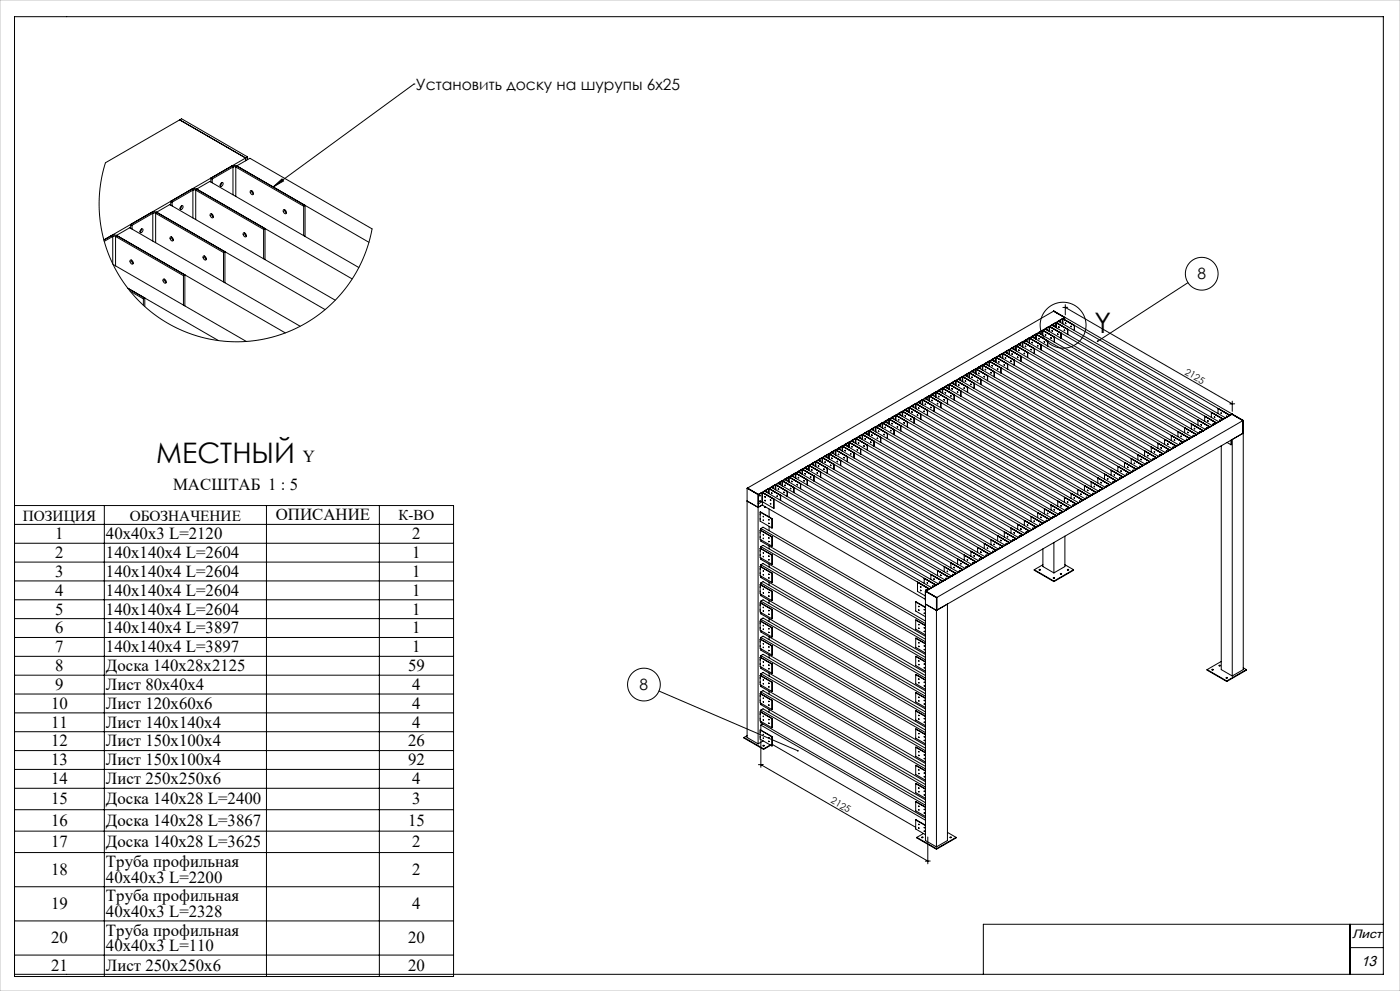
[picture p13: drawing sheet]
<svg xmlns="http://www.w3.org/2000/svg" width="420mm" height="297mm" viewBox="0 0 420 297" stroke-linecap="round" stroke-linejoin="round" font-family="sans-serif">
<defs><g id="words">
<g font-size="8.5">
<text x="328.4" y="99.8">Y</text>
<text x="46.9" y="138.7">МЕСТНЫЙ</text>
</g>
<g font-size="5">
<text x="90.8" y="138.6">Y</text>
<text x="51.9" y="146.8">МАСШТАБ 1 : 5</text>
<text x="82.7" y="155.9">ОПИСАНИЕ</text>
<text x="16.6" y="161.6">1</text>
<text x="31.8" y="161.6">40х40х3 L=2120</text>
<text x="123.7" y="161.6">2</text>
<text x="16.6" y="167.2">2</text>
<text x="31.8" y="167.2">140х140х4 L=2604</text>
<text x="123.7" y="167.2">1</text>
<text x="16.6" y="172.9">3</text>
<text x="31.8" y="172.9">140х140х4 L=2604</text>
<text x="123.7" y="172.9">1</text>
<text x="16.6" y="178.5">4</text>
<text x="31.8" y="178.5">140х140х4 L=2604</text>
<text x="123.7" y="178.5">1</text>
<text x="16.6" y="184.2">5</text>
<text x="31.8" y="184.2">140х140х4 L=2604</text>
<text x="123.7" y="184.2">1</text>
<text x="16.6" y="189.8">6</text>
<text x="31.8" y="189.8">140х140х4 L=3897</text>
<text x="123.7" y="189.8">1</text>
<text x="16.6" y="195.5">7</text>
<text x="31.8" y="195.5">140х140х4 L=3897</text>
<text x="123.7" y="195.5">1</text>
<text x="16.6" y="201.1">8</text>
<text x="31.8" y="201.1">Доска 140х28х2125</text>
<text x="122.4" y="201.1">59</text>
<text x="16.6" y="206.8">9</text>
<text x="31.8" y="206.8">Лист 80х40х4</text>
<text x="123.7" y="206.8">4</text>
<text x="15.3" y="212.4">10</text>
<text x="31.8" y="212.4">Лист 120х60х6</text>
<text x="123.7" y="212.4">4</text>
<text x="15.3" y="218.1">11</text>
<text x="31.8" y="218.1">Лист 140х140х4</text>
<text x="123.7" y="218.1">4</text>
<text x="15.3" y="223.7">12</text>
<text x="31.8" y="223.7">Лист 150х100х4</text>
<text x="122.4" y="223.7">26</text>
<text x="15.3" y="229.4">13</text>
<text x="31.8" y="229.4">Лист 150х100х4</text>
<text x="122.4" y="229.4">92</text>
<text x="15.3" y="235">14</text>
<text x="31.8" y="235">Лист 250х250х6</text>
<text x="123.7" y="235">4</text>
<text x="15.3" y="241">15</text>
<text x="31.8" y="241">Доска 140х28 L=2400</text>
<text x="123.7" y="241">3</text>
<text x="15.3" y="247.5">16</text>
<text x="31.8" y="247.5">Доска 140х28 L=3867</text>
<text x="122.4" y="247.5">15</text>
<text x="15.3" y="253.9">17</text>
<text x="31.8" y="253.9">Доска 140х28 L=3625</text>
<text x="123.7" y="253.9">2</text>
<text x="15.3" y="262.2">18</text>
<text x="31.8" y="259.9">Труба профильная</text>
<text x="123.7" y="262.2">2</text>
<text x="31.8" y="264.5">40х40х3 L=2200</text>
<text x="15.3" y="272.5">19</text>
<text x="31.8" y="270.2">Труба профильная</text>
<text x="31.8" y="274.8">40х40х3 L=2328</text>
<text x="123.7" y="272.5">4</text>
<text x="31.8" y="280.4">Труба профильная</text>
<text x="15.3" y="282.7">20</text>
<text x="31.8" y="285">40х40х3 L=110</text>
<text x="122.4" y="282.7">20</text>
<text x="15.3" y="291">21</text>
<text x="31.8" y="291">Лист 250х250х6</text>
<text x="122.4" y="291">20</text>
</g>
<g font-size="4.7">
<text x="124.7" y="26.9">Установить доску на шурупы 6х25</text>
<text x="359.2" y="83.7">8</text>
<text x="191.9" y="206.8">8</text>
</g>
<g font-size="4.6">
<text x="6.9" y="156">ПОЗИЦИЯ</text>
<text x="38.9" y="156">ОБОЗНАЧЕНИЕ</text>
</g>
<text font-size="4.5" x="119.6" y="155.8">К-ВО</text>
<text font-size="4.4" x="408.3" y="289.6">13</text>
<text font-size="3.7" x="405.6" y="281.3">Лист</text>
<g font-size="2.8">
<text x="355.3" y="112" transform="rotate(30 355.3 112)">2125</text>
<text x="249.1" y="240.5" transform="rotate(30 249.1 240.5)">2125</text>
</g>
</g></defs>
<g fill="none" stroke="#000" stroke-width=".3">
<path d="M53.9 35.9l-22.3 12.9-1.3 5.6-.6 5.7 .3 5.7 1 5.7 2.3 6.4 3.2 5.9 4.2 5.4 5 4.6 5.7 3.7 6.3 2.7 6.5 1.7 6.8 .5 3.6-.1 3.6-.5 3.5-.8 3.4-1 3.3-1.4 3.2-1.6 3-2 2.9-2.1 2.6-2.5 2.4-2.6 2.2-2.8 2-3.1 1.6-3.1 1.4-3.3 1.1-3.4 .8-3.5-36.6-21.2-4 2.3M53.9 35.9l19.8 11.5M53.9 35.9l.6-.3 19.8 11.4M124.2 25.2h.1M124.2 25.2l-42.2 30.8M57.9 57h.8M57.9 57l-.5-.3 .9-.2 .8 .2-.4 .3M57.9 57l-6.3 3.6M57.9 57v8.3M58.7 57l20.4 11.7M58.7 57v8.8M59 56.7l46.7 26.9"/>
<path d="M59 56.7l4-2.3 44.7 25.8M59 56.7h.1M63.2 53.4v1.1M63.2 53.4l.5 .2M63.7 53.6v1.2M66.3 54.9a.38 .38 0 0 1 .5-.2 .38 .38 0 0 1 .1 .6l-.4 .5h-.4zM66.5 54.7l-.5 .9M69.5 49.8l.8-.2 .9 .2-.5 .2M69.5 49.8l-6.3 3.6M69.5 49.8l.4 .2M69.9 50h.8M69.9 50l-6.2 3.6"/>
<path d="M69.9 50v8.4M70.7 50l20.4 11.8M70.7 50v8.9M71 49.7l39.7 22.9M71 49.7h.1M73.7 47.4l-42.5 24.5M73.7 47.4v.8M74.3 47l-.6 .4M74.3 47v.8M75.2 57.1a.71 .71 0 0 1 .7 .4 .71 .71 0 0 1-.2 .9 .89 .89 0 0 1-.5-1.3zM75.5 57.1l.2 .7 .3 .3M82 56l2.6-2.4 .5 .6z"/>
<path d="M33.8 70.9h.9M33.8 70.9l-.4-.3 .8-.2 .9 .2-.4 .3M33.8 70.9l-2.5 1.4M33.8 70.9v8.2M33.9 79.2l40 23.1M34.7 70.9l20.3 11.7M34.7 70.9v8.8M35 70.5l3.9-2.2 51.2 29.5M35 70.5l50.6 29.3M35 70.5v.1M39.1 78a.71 .71 0 0 1 .7 .4 .71 .71 0 0 1-.1 .8 .89 .89 0 0 1-.6-1.2zM39.4 77.9l.2 .7 .4 .3"/>
<path d="M39.6 67.5v1.2M39.6 67.5l-.4-.2v1.1M42.2 68.8a.38 .38 0 0 1 .6-.2 .38 .38 0 0 1 0 .6l-.4 .5h-.3zM42.5 68.6l-.5 .9M45.8 63.9h.9M45.8 63.9l-.4-.2 .9-.2 .8 .2-.4 .2M45.8 63.9l-6.2 3.6M45.8 63.9v8.4M46.7 63.9l20.4 11.8M46.7 63.9v8.8M47 63.6l3.9-2.3 49.7 28.7M47 63.6l50.5 29.2"/>
<path d="M47 63.6h.1M51.1 71a.71 .71 0 0 1 .8 .4 .71 .71 0 0 1-.2 .8 .89 .89 0 0 1-.6-1.2zM51.4 71l.2 .6 .4 .4M51.6 60.6v1.1M51.6 60.6l-.4-.3v1.2M54.3 61.9a.38 .38 0 0 1 .5-.2 .38 .38 0 0 1 .1 .6l-.4 .4h-.4zM54.5 61.7l-.5 .8M61 76.7a.71 .71 0 0 1 .8 .4 .71 .71 0 0 1-.2 .9 .89 .89 0 0 1-.6-1.3zM61.3 76.7l.2 .6 .4 .4M63.1 64.1a.71 .71 0 0 1 .8 .4 .71 .71 0 0 1-.2 .8 .89 .89 0 0 1-.6-1.2zM63.5 64.1l.1 .6 .4 .3M67.1 75.7l.4-.3v9.3"/>
<path d="M67.1 75.7v8.8M73 69.8a.71 .71 0 0 1 .8 .4 .71 .71 0 0 1-.2 .8 .89 .89 0 0 1-.6-1.2zM73.4 69.8l.1 .6 .4 .3M79.1 68.7l.4-.2v9.3M79.1 68.7v8.9M85.1 62.9a.71 .71 0 0 1 .7 .3 .71 .71 0 0 1-.2 .9 .89 .89 0 0 1-.5-1.2zM85.4 62.8l.2 .7 .3 .3M91.1 61.8l.4-.2v9.3M91.1 61.8v8.8M38.3 86.4l27.2 15.7M39 87.3l4 2.3M43 89.6l.4-.3v2.6"/>
<path d="M43 89.6v1.9M49 83.7a.71 .71 0 0 1 .7 .4 .71 .71 0 0 1-.1 .8 .89 .89 0 0 1-.6-1.2zM49.3 83.7l.2 .6 .4 .3M55 82.6l.5-.2v9.3M55 82.6v8.8M311.6 99.6l.1 .3M311.6 99.6v.2M312.1 99.9v.2zM312.2 99.9l-.1 .1M312.7 99l3.6 2M312.7 99l-1.1 .6M312.7 99v.1"/>
<path d="M312.7 99.1h.2M312.7 99.1v1.4M312.9 99.1l.7-.5 50.1 29-.7 .3-50.1-28.9v1.6M312.9 99.1l3.4 1.9M313.6 98.5v.2M313.6 98.5l.1 .2M314.1 98.7v.2zM314.2 98.7l-.1 .1M314.7 97.9h.2M314.7 97.9l-1.1 .6M314.7 97.9h.1M314.7 97.9v1.4"/>
<path d="M314.9 97.9v1.5M314.9 97.9l3.4 2M314.9 97.9h.1M315.6 97.5l50.1 28.9-.7 .4-50.1-28.9M315.6 97.5l-.7 .4M315.6 97.3l.1 .3M315.6 97.3v.2M315.7 99.1l.1 .2M316.1 93.3l3.3 1.9M316.1 93.3l3.4 1.8M316.1 93.3l-91.9 53M316.1 97.6v.1z"/>
<path d="M316.2 97.5l-.1 .2M316.7 96.7h.2M316.7 96.7l-1.1 .6M316.7 96.7v.1M316.7 96.8h.2M316.7 96.8v1.4M316.9 96.8v1.4M316.9 96.8l3.4 1.9M316.9 96.7l.7-.4 50.1 28.9-.7 .4zM316.9 96.7h.1M316.9 96.7v.1M317.6 96.2l.1 .2"/>
<path d="M317.6 96.2v.2M317.7 97.9l.1 .2M318.1 96.4v.2zM318.2 96.4l-.1 .1M318.3 99.9v1.5M318.7 95.6h.2M318.7 95.6h.1M318.7 95.6l-1.1 .6M318.7 95.6v1.4M318.9 97.1v-1.5l50.1 28.9 .7-.4M318.9 95.6l3.4 2M319.3 98.9l.1 .2"/>
<path d="M319.4 95.2v.1M319.5 95.1l-.1 .1M319.5 95.1v.1M319.6 91.3v3.1M319.6 92.1l50.1 28.9M319.7 96.8l.1 .2M320.3 98.7v1.5M320.3 92.1h-1.4M321.3 97.7l.1 .2M322.3 97.6v1.5M322.3 97.6v1.4M356.4 84.7l-27.1 17.6"/>
<path d="M276.7 119.9h.1M276.7 119.9l-1.1 .6M276.7 119.9v1.4M276.8 119.9l3.5 1.9M276.9 119.8l.6-.3 50.1 28.9M276.9 119.8l50 29M276.9 119.8l-.1 1.6M277.6 119.3v.2M278.1 119.6v.1zM278.1 119.5l-.1 .2M278.7 118.7h.1M278.7 118.7l-1.1 .6"/>
<path d="M278.7 118.7v1.4M278.8 118.7v1.5M278.8 118.7l3.4 2M278.9 118.7l.6-.4 50.1 28.9M278.9 118.7l50 28.9M278.9 118.7h.1M278.9 118.7h-.2M278.9 118.7h-.1M279.6 119.9l.1 .2M280.1 118.4v.2zM280.1 118.4l-.1 .1M280.7 117.6h.1"/>
<path d="M280.7 117.6l-1.1 .5v.3M280.7 117.6v1.4M280.8 117.6v1.5M280.8 117.6l3.4 1.9M280.9 117.5l50 28.9M280.9 117.5h.1M280.9 117.5l-.2 .1M280.9 117.5l-.1 .1M281.5 117.2l-.6 .3M281.5 117.2l50.1 28.9M281.6 118.8l.1 .1M281.6 117v.2"/>
<path d="M282.1 117.2v.2zM282.1 117.2l-.1 .2M282.7 116.4h.1M282.7 116.4l-1.1 .6M282.7 116.4v1.4M282.8 116.4l3.4 2M282.8 116.4l.7-.4 50.1 28.9M282.8 116.4v1.5M282.9 116.4l50.1 28.9M282.9 116.4h.1M282.9 116.4h-.2M283.3 119.7v.2"/>
<path d="M283.6 117.6l.1 .2M283.6 115.9v.2M283.6 115.9v.1M284.1 116.1v.1zM284.1 116.1l-.1 .1M284.2 119.5l.1 1.6M284.2 119.5v1.5M284.7 115.3h.1M284.7 115.3l-1.1 .6M284.7 115.3v1.4M284.8 115.3l3.4 1.9M284.9 115.2l.6-.4 50.1 29"/>
<path d="M284.9 115.2l50.1 28.9M284.9 115.2l-.1 1.5M285.3 118.6l.1 .1M285.6 116.5l.1 .1M285.6 114.7v.2M286.1 114.9v.2zM286.1 114.9l-.1 .1M286.2 118.4l.1 1.5M286.2 118.4v1.5M286.7 114.1h.1M286.7 114.1l-1.1 .6M286.7 114.1v1.4"/>
<path d="M286.8 114.1v1.5M286.8 114.1l3.4 2M286.9 114.1h.1M286.9 114.1h-.2M286.9 114.1h-.1M287.3 117.4l.1 .2M287.5 113.7l50.1 28.9-.6 .4-50.1-28.9M287.5 113.7l-.6 .4M287.6 115.3l.1 .2M287.7 113.6l-.1 .1M287.7 113.6v.1M288.1 113.8v.1z"/>
<path d="M288.1 113.7l-.1 .2M288.2 117.2l.1 1.5M288.2 117.2v1.5M288.7 113h.1M288.7 113l-1 .6M288.7 113v1.3M288.8 113v1.4M288.8 113l3.4 1.9M288.9 112.9l.6-.4 50.1 28.9-.6 .4zM288.9 112.9h.1M289.3 116.2l.1 .2M289.6 114.1l.1 .2"/>
<path d="M289.7 112.4l-.1 .2M289.7 112.4v.2M290.1 112.6v.2zM290.1 112.6l-.1 .1M290.2 116.1l.1 1.5M290.2 116.1v1.4M290.7 111.8h.1M290.7 111.8l-1 .6M290.7 111.8v1.4M290.8 111.8l3.5 1.9M290.9 111.7l.6-.3 50.1 28.9-.6 .4zM290.9 111.7l-.1 1.6"/>
<path d="M291.3 115.1l.1 .2M291.6 113l.1 .1M291.7 111.2l-.1 .2M291.7 111.2v.2M292.1 111.5v.1zM292.1 111.4v.2M292.2 114.9l.1 1.5M292.2 114.9v1.5M292.7 110.6h.1M292.7 110.6l-1 .6M292.7 110.6v1.4M292.8 110.6v1.5"/>
<path d="M292.8 110.6l3.4 2M292.9 110.6l.6-.4 50.1 28.9-.6 .4zM292.9 110.6h.1M292.9 110.6h-.2M292.9 110.6h-.1M293.3 113.9l.1 .2M293.6 111.8l.1 .2M294.1 110.3v.2zM294.1 110.3v.1M294.3 113.7l-.1 1.5M294.3 113.7v1.6M294.7 109.5h.1"/>
<path d="M294.7 109.5l-1.1 .5 .1 .3M294.7 109.5v1.4M294.8 109.5v1.5M294.8 109.5l3.4 2M294.9 109.4h.1M294.9 109.4l-.2 .1M294.9 109.4l-.1 .1M295.3 112.8l.1 .1M295.5 109.1l50.1 28.9-.6 .4-50.1-29M295.5 109.1l-.6 .3M295.6 110.7l.1 .1M295.7 108.9l-.1 .2"/>
<path d="M295.7 108.9v.2M296.1 109.1v.2zM296.1 109.1v.2M296.2 112.6l.1 1.5M296.2 112.6v1.5M296.7 108.3h.1M296.7 108.3l-1 .6M296.7 108.3v1.4M296.8 108.3l3.4 2M296.8 108.3v1.5M296.9 108.3l50.1 28.9 .6-.4-50-28.9-.8 .4M296.9 108.3h.1"/>
<path d="M296.9 108.3h-.2M297.3 111.6l.1 .2M297.6 107.9v-.2l.1 .3M297.6 109.5l.1 .2M298.1 108v.1zM298.1 108v.1M298.2 111.5l.1 1.5M298.2 111.5v1.4M298.7 107.2h.1M298.7 107.2l3.6 1.9M298.7 107.2v1.4M298.8 107.2l.8-.5 50 29-.6 .3-50.1-28.9-.1 1.5"/>
<path d="M298.8 107.2l3.4 1.9M299.3 110.5l.1 .1M299.6 106.6v.2M299.6 106.6l.1 .2M299.6 108.4l.1 .1M300.1 106.8v.2zM300.1 106.8v.1M300.2 110.3l.1 1.5M300.2 110.3v1.5M300.6 106h.3M300.6 106l-1 .6M300.6 106h.1"/>
<path d="M300.7 106h.1M300.7 106v1.4M300.8 106v1.5M300.8 106l3.4 2M300.9 106h.1M301.3 109.3l.1 .2M301.6 105.6l50 28.9-.6 .4-50.1-28.9M301.6 105.6l-.8 .4M301.6 105.4l.1 .3M301.6 105.4v.2M301.6 107.2l.1 .2M302.1 105.7v.1z"/>
<path d="M302.2 105.6l-.1 .2M302.2 109.1v1.5M302.3 109.1h-.1M302.3 109.1v1.5M302.6 104.8h.3M302.6 104.8l.1 .1M302.6 104.8l-1 .6M302.7 104.9h.2M302.7 104.9v1.4M302.9 104.9v1.4M302.9 104.9l3.3 1.9M302.9 104.8l50.1 28.9 .6-.4-50-28.9-.7 .5"/>
<path d="M302.9 104.8h.1M303.3 108.2l.1 .1M303.6 104.3l.1 .2M303.6 104.3v.2M303.6 106l.1 .2M304.1 104.5v.2zM304.2 104.5l-.1 .1M304.2 108l.1 1.5M304.2 108v1.4M304.6 103.7h.3M304.6 103.7h.1M304.6 103.7l-1 .6"/>
<path d="M304.7 103.7h.2M304.7 103.7v1.4M304.9 103.7l3.4 2M304.9 103.7l.7-.4 50.1 28.9-.7 .4zM304.9 103.7v1.5M305.3 107l.1 .2M305.6 103.1l.1 .2M305.6 103.1v.2M305.6 104.9l.1 .1M306.1 103.4v.1zM306.2 103.3l-.1 .2M306.2 106.8l.1 1.5"/>
<path d="M306.2 106.8v1.5M306.6 102.5h.3M306.6 102.5l-1 .6M306.6 102.5l.1 .1M306.7 102.6h.2M306.7 102.6v1.3M306.9 102.6v1.4M306.9 102.6l3.4 1.9M306.9 102.5l50.1 28.9 .7-.4-50.1-28.9-.7 .5M306.9 102.5h.1M307.3 105.8l.1 .2M307.6 102l.1 .2"/>
<path d="M307.6 102h.1M307.7 103.7v.2M308.1 102.2v.2zM308.2 102.2l-.1 .1M308.3 105.7v1.5M308.3 105.7v1.4M308.7 101.4h.2M308.7 101.4l-1.1 .6M308.7 101.4h.1M308.7 101.4v1.4M308.9 101.4v1.5M308.9 101.4l3.4 2"/>
<path d="M308.9 101.3h.1M308.9 101.4h.1M309.3 104.7l.1 .1M309.6 101l50.1 28.9-.7 .4-50.1-29M309.6 101l-.7 .3M309.6 100.8l.1 .2M309.6 100.8v.2M309.7 102.6v.1M310.1 101.1v.1zM310.2 101l-.1 .2M310.3 104.5v1.5M310.7 100.2h.2"/>
<path d="M310.7 100.2l-1.1 .6M310.7 100.2h.1M310.7 100.2v1.4M310.9 100.2l3.4 2M310.9 100.2v1.5M310.9 100.2l.7-.4 50.1 28.9-.7 .4zM310.9 100.2h.1M311.3 103.5l.1 .2M311.7 101.4l.1 .2M312.3 103.4v1.5M312.3 103.4v1.4M313.3 102.4l.1 .1"/>
<path d="M313.7 100.3l.1 .1M314.3 102.2v1.5M315.3 101.2l.1 .2M316.3 101v1.5M316.3 101h.1M316.3 101v1.6M317.3 100.1l.1 .1M242.5 139.5h.3M242.5 139.5l-1 .6M242.5 139.5l.1 .1M242.6 139.6h.1M242.6 139.6l-1 .6"/>
<path d="M242.6 139.6v1.3M242.7 139.6l.8-.5 50 28.9-.6 .4-50.1-28.9-.1 1.5M242.7 139.6l3.4 1.9M243.5 139v.2M243.5 139h.1M243.6 139v.2M244 139.2v.2zM244.1 139.2l-.1 .1M244.5 138.4h.3M244.5 138.4l-1 .6M244.5 138.4h.1M244.6 138.4h.2"/>
<path d="M244.6 138.4l-1 .6M244.6 138.4v1.4M244.8 138.4l3.3 2M244.8 138.4v1.5M244.8 138.4h.1M245.5 138l50 28.9-.6 .4-50.1-28.9M245.5 138l-.7 .4M245.5 137.8h.1M245.5 137.8v.2M245.5 139.6l.1 .1M245.6 137.8v.2M246 138.1v.1z"/>
<path d="M246.1 138l-.1 .2M246.5 137.2h.3M246.5 137.2l-1 .6M246.5 137.2h.1M246.6 137.2h.2M246.6 137.2l-1 .6M246.6 137.2v1.4M246.8 137.2l3.4 2M246.8 137.2v1.5M246.8 137.2l50.1 28.9 .7-.4-50.1-28.9-.7 .4M246.8 137.2h.1M247.5 136.6l.1 .1"/>
<path d="M247.5 136.6v.2M247.5 138.4l.1 .2M247.6 136.7v.2M248 136.9v.2zM248.1 136.9l-.1 .1M248.5 136.1h.3M248.5 136.1l-1 .5M248.5 136.1h.1M248.6 136.1h.2M248.6 136.1l-1 .6M248.6 136.1v1.4M248.8 136.1l3.4 2"/>
<path d="M248.8 136l.7-.3 50.1 28.9-.7 .4zM248.8 136v1.6M248.8 136.1l3.4 1.9M248.8 136.1h.1M249.2 139.4l.1 .1M249.5 135.5v.2M249.5 135.5h.1M249.5 137.3l.1 .1M249.6 135.5v.2M250 135.7v.2zM250.1 135.7l-.1 .2M250.2 139.2v1.5"/>
<path d="M250.6 134.9h.2M250.6 134.9l-1.1 .6M250.6 134.9h.1M250.6 134.9l-1 .6M250.6 134.9v1.4M250.8 134.9l3.4 2M250.8 134.9l.7-.4 50.1 28.9-.7 .4zM250.8 134.9v1.5M250.8 134.9h.1M251.2 138.2l.1 .2M251.5 134.3l.1 .1M251.5 134.3v.2"/>
<path d="M251.6 136.1v.2M251.6 134.4v.2M252 134.6v.1zM252.1 134.6l-.1 .1M252.2 138.1v1.4M252.2 138v.1M252.2 138v1.6M252.6 133.7h.2M252.6 133.7l-1.1 .6M252.6 133.7v.1M252.6 133.8h.2M252.6 133.8l-1 .6"/>
<path d="M252.6 133.8v1.4M252.8 133.8l3.4 1.9M252.8 133.8v1.4M252.8 133.7l50.1 28.9M252.8 133.7h.1M252.8 133.7v.1M253.2 137.1l.1 .1M253.5 133.3l-.7 .4M253.5 133.3l50.1 29M253.5 133.2h.1M253.5 133.2v.2M253.6 135v.1"/>
<path d="M253.6 133.2v.2M254 133.4v.2zM254.1 133.4l-.1 .1M254.2 136.9v1.5M254.6 132.6h.2M254.6 132.6l-1.1 .6M254.6 132.6h.1M254.6 132.6l-1 .6M254.6 132.6v1.4M254.8 132.6l3.4 2M254.8 132.6v1.5M254.8 132.6l.7-.4 50.1 28.9"/>
<path d="M254.8 132.6l50.1 28.9M254.8 132.6h.1M255.2 135.9l.1 .2M255.5 132l.1 .1M255.5 132v.2M255.6 133.8l.1 .2M255.6 132.1v.2M256 132.3v.1zM256.1 132.2l-.1 .2M256.2 135.7v1.5M256.6 131.4l.2 .1M256.6 131.4l-1.1 .6"/>
<path d="M256.6 131.4v.1M256.6 131.5h.2M256.6 131.5l-1 .6M256.6 131.5v1.4M256.8 131.5l3.4 1.9M256.8 131.4l.7-.4 50.1 28.9M256.8 131.4l50.1 28.9M256.8 131.4v1.5M257.2 134.8l.1 .1M257.5 130.9v.2M257.5 130.9h.1M257.6 132.6l.1 .2"/>
<path d="M257.6 130.9v.2M258 131.1v.2zM258.1 131.1l-.1 .1M258.2 134.6v1.5M258.6 130.3h.2M258.6 130.3l-1.1 .6M258.6 130.3h.1M258.6 130.3l-1 .6M258.6 130.3v1.4M258.8 130.3l3.4 2M258.8 130.3v1.5M258.8 130.3l50.1 28.9"/>
<path d="M258.8 130.3h.1M259.2 133.6l.1 .2M259.5 129.9l-.7 .4M259.5 129.9l50.1 28.9M259.5 129.7l.1 .1M259.5 129.7v.2M259.6 131.5l.1 .1M259.6 129.8v.1M260 130v.1zM260.1 129.9l-.1 .2M260.2 133.4v1.5M260.6 129.1h.3"/>
<path d="M260.6 129.1l-1.1 .6M260.6 129.1v.1M260.6 129.2h.2M260.6 129.2l-1 .6M260.6 129.2v1.3M260.8 129.2l3.4 1.9M260.8 129.2v1.4M260.8 129.1l.7-.4 50.1 28.9M260.8 129.1l50.1 28.9M260.8 129.1h.1M260.9 129.1l-.1 .1M261.2 132.4l.1 .2"/>
<path d="M261.5 128.6v.1M261.5 128.6h.1M261.6 130.3l.1 .2M261.6 128.6v.2M262 128.8l.1 .2zM262.1 128.8l-.1 .1M262.2 132.3v1.5M262.2 132.3v1.4M262.6 128l3.6 1.9M262.6 128h.1M262.6 128l-1.1 .6M262.6 128h.2"/>
<path d="M262.6 128l-1 .6M262.6 128v1.4M262.8 128l3.4 2M262.8 128l.7-.4 50.1 28.9M262.8 129.5v-1.6l50.1 29M263.2 131.3l.1 .1M263.5 127.4l.1 .2M263.5 127.4v.2M263.6 129.2l.1 .1M264 127.7l.1 .1zM264.1 127.6l-.1 .2M264.2 131.1v1.5"/>
<path d="M264.6 126.8h.2M264.6 126.8l-1.1 .6M264.6 126.8v1.4M264.8 126.8l3.4 2M264.8 126.8l.7-.4 50.1 28.9M264.8 126.8l50.1 28.9M264.8 126.8v1.5M264.9 126.8h-.3M264.9 126.8h-.1M265.2 130.1l.1 .2M265.6 128l.1 .2M265.6 126.3l-.1 .1"/>
<path d="M265.6 126.3v.2M266 126.5l.1 .2zM266.1 126.5l-.1 .1M266.2 130v1.4M266.2 129.9v.1M266.2 129.9v1.6M266.6 125.7h.2M266.6 125.7l-1 .6M266.6 125.7v1.4M266.8 125.7l3.4 1.9M266.8 125.7v1.5M266.8 125.6l50.1 28.9"/>
<path d="M266.8 125.6h.1M266.9 125.6l-.3 .1M267.2 129l.1 .1M267.5 125.2l-.7 .5M267.5 125.2l50.1 29M267.6 126.9l.1 .1M267.6 125.1l-.1 .2M267.6 125.1v.2M268.1 125.3v.2zM268.1 125.3l-.1 .1M268.2 128.8l.1 1.5M268.2 128.8v1.5"/>
<path d="M268.7 124.5h.1M268.7 124.5l-1.1 .6M268.7 124.5v1.4M268.8 124.5l.7-.4 50.1 28.9M268.8 124.5l3.4 2M268.8 124.5v1.5M268.8 124.5l50.1 28.9M268.8 124.5h.1M268.9 124.5h-.2M269.2 127.8l.1 .2M269.6 125.7l.1 .2M269.6 124l-.1 .1"/>
<path d="M269.6 124v.2M270.1 124.2v.1zM270.1 124.1l-.1 .2M270.2 127.6l.1 1.6M270.2 127.6v1.5M270.7 123.4h.1M270.7 123.4l-1.1 .6M270.7 123.4v1.4M270.8 123.4l3.4 1.9M270.8 123.3l.7-.4 50.1 28.9M270.8 123.3l50.1 28.9M270.8 123.3v1.5"/>
<path d="M271.2 126.7l.1 .1M271.6 124.5l.1 .2M271.6 122.8v.2M272.1 123v.2zM272.1 123l-.1 .1M272.2 126.5l.1 1.5M272.2 126.5v1.5M272.7 122.2h.1M272.7 122.2l-1.1 .6M272.7 122.2v1.4M272.8 122.2l3.4 2M272.8 122.2v1.5"/>
<path d="M272.8 122.2l50.1 28.9M272.8 122.2h.1M272.9 122.2h-.2M272.9 122.2h-.1M273.2 125.5l.1 .2M273.5 121.8l-.7 .4M273.5 121.8l50.1 28.9M273.6 123.4l.1 .2M273.6 121.7v.1M274.1 121.9v.1zM274.1 121.8l-.1 .2M274.2 125.3l.1 1.5"/>
<path d="M274.2 125.3v1.5M274.7 121.1h.1M274.7 121.1l-1.1 .6M274.7 121.1v1.3M274.8 121.1l.7-.5 50.1 28.9M274.8 121.1l3.4 1.9M274.8 121.1v1.4M274.9 121l50 28.9M274.9 121h.1M274.9 121l-.2 .1M275.2 124.3l.1 .2M275.6 122.2l.1 .2"/>
<path d="M275.6 120.5v.1M275.6 120.5v.2M276.1 120.7v.2zM276.1 120.7l-.1 .1M276.2 124.2l.1 1.5M276.2 124.2v1.4M277.2 123.2l.1 .1M277.6 121.1l.1 .1M278.2 123l.1 1.5M278.2 123v1.5M279.2 122l.1 .2M280.3 121.8l-.1 1.5"/>
<path d="M280.3 121.8v1.6M281.3 120.9v.1M282.2 120.7l.1 1.5M282.2 120.7v1.5M335.4 139.8l3.4 2M335.4 139.8v1.5M335.4 139.8h.1M337.4 138.7l3.4 1.9M337.4 138.7v1.4M337.4 138.6v.1M338.3 139.9l.1 .2M339.4 139v-1.5l3.4 1.9"/>
<path d="M340.3 138.8l.1 .1M341.4 136.4l3.4 1.9M341.4 136.4v1.4M341.4 136.3v.1M341.9 139.7l.1 .2M342.3 137.6l.1 .2M342.8 139.5h.1M342.8 139.5l-1.1 .6M342.8 139.5v.1M342.8 139.4v.2M342.8 139.6l-1.1 .5M342.8 139.4v.1"/>
<path d="M342.9 139.5v.1M343.4 135.2l3.4 2M343.4 135.2v1.5M343.4 135.2h.1M343.7 139v.1M343.9 138.6l.1 .1M344.3 136.5l.1 .1M344.8 138.3v.1M344.8 138.4l-1.1 .6M344.8 138.4h.1M344.9 138.4h.1M345.4 134l3.4 2"/>
<path d="M345.4 134v1.5M345.4 134h.1M345.7 137.8v.1M346 137.4v.2M346.3 135.3l.1 .2M346.8 137.2v.1M346.8 137.2h.1M346.8 137.2l-1.1 .6M346.8 137.3l-1.1 .5M346.9 137.2h.1M347.4 132.9l3.4 2.1M347.4 132.9v1.5"/>
<path d="M347.4 132.8v.1M347.7 136.7v.1M348 136.2v.2M348.3 134.1l.1 .2M348.8 136v.1M348.8 136.1l-1.1 .6M348.8 136.1h.1M348.9 136v.1M349.4 131.7l3.4 2M349.4 131.7v1.5M349.5 131.7h-.1M349.7 135.5v.1"/>
<path d="M350 135.1l.1 .2M350.3 133l.1 .1M350.8 134.8v.2M350.8 134.8v.1M350.8 134.9l-1.1 .6M350.8 135l-1.1 .5M350.9 134.9h.1M351.4 130.6l3.4 1.9M351.4 130.6v1.4M351.5 130.5l-.1 .1M351.7 134.4h.1M352 133.9l.1 .2"/>
<path d="M352.3 131.8l.1 .2M352.8 133.7v.1M352.8 133.8l-1.1 .6M352.8 133.8h.1M352.9 133.7v.1M353.4 130.9l.1-1.5 3.4 1.9M354 132.8l.1 .1M354.3 130.7l.1 .1M354.8 132.5v.1M354.8 132.6l-1.1 .6 1.1-.6M354.8 132.6h.1M354.9 132.6h.1"/>
<path d="M355.4 128.3l3.4 1.9M355.4 128.3v1.4M355.5 128.2l-.1 .1M355.7 132.1h.1M356 131.6l.1 .2M356.3 129.5l.1 .2M356.8 131.4v.1M356.8 131.5l-1.1 .6M356.8 131.5h.1M356.9 131.3v.2M356.9 131.5l-1.2 .6M356.9 131.3l-.1 .1"/>
<path d="M356.9 131.4v.1M357.4 127.1l3.4 2M357.4 127.1v1.5M357.5 127.1h-.1M357.7 130.9v.1M358 130.5l.1 .1M358.3 128.4l.1 .1M358.8 130.2l.1 .1M358.8 130.2v.1M358.8 130.3l-1.1 .6M358.8 130.3h.1M358.9 130.3l-1.2 .6"/>
<path d="M358.9 130.3h.1M359.4 125.9l3.4 2M359.4 125.9v1.5M359.5 125.9h-.1M359.8 129.7v.1M360 129.3l.1 .2M360.3 127.2l.1 .2M360.8 129.1l.1 .1M360.8 129.1h.1M360.8 129.1l-1 .6M360.9 129.2l-1.1 .5M360.9 129.1h.1"/>
<path d="M361.4 124.8l3.5 2.1M361.4 124.8v1.5M361.5 124.7l-.1 .1M361.8 128.6v.1M362 128.2l.1 .1M362.3 126l.1 .2M362.8 127.9l.1 .1M362.8 127.9v.1M362.8 128l-1 .6M362.8 128h.1M362.9 128l-1.1 .6M362.9 127.9v.1"/>
<path d="M363.4 123.6l3.4 2M363.4 123.6v1.5M363.5 123.6h-.1M363.8 127.4v.1M364 127l.1 .2M364.3 124.9l.1 .1M364.8 126.7l.1 .2M364.8 126.7v.1M364.8 126.8l-1 .6M364.9 126.9l-1.1 .5M364.9 126.8h.1M365.4 122.5l3.4 1.9"/>
<path d="M365.4 122.5v1.4M365.5 122.4l-.1 .1M365.8 126.3h.1M366 125.8l.1 .2M366.3 123.7l.1 .2M366.4 133.6v67.1l3.3 1.9M366.8 125.6l.1 .1M366.8 125.6v.1M366.8 125.7l-1 .6M366.8 125.7h.1M366.9 125.7l-1.1 .6M366.9 125.6v.1"/>
<path d="M368 124.7l.1 .1M368.1 132.6l1.2 .7M368.8 124.4l.1 .2M368.8 124.4v.1M368.8 124.5l-1 .6 1.1-.5M368.8 124.5l.1 .1M368.9 124.5h.1M369.3 131.9v1.4M369.4 131.8l-.1 1.5M369.6 124.1l-92 53.1M369.6 124.1l3.3 2M369.7 124.1l-50.1-28.9-92.1 53"/>
<path d="M369.7 124.1h-.1M369.7 124.1l3.3 1.9M369.7 120.2v3.1M370.4 121l-1.5 .1M372.9 126.1v3.8M372.9 129.9l-3.2 1.8v70.9M372.9 129.9l-91.9 53v-3.8M372.9 126.1l-91.9 53M373 126l-.1 .1M373 126v74.7l-3.3 1.9M4.4 151.5h131.7v141.2h-131.7v-287.7h410.6v287h-410.6M4.4 157.2h131.7"/>
<path d="M31.3 151.5v141.2M79.9 151.5v141.2M113.8 151.5v141.2M224.1 150.1l3.3 2 1.4-.8M224.1 146.3l3.3 1.9M224.1 146.3v74.7l3.3 1.9M224.2 146.3l3.3 2M224.2 146.3h-.1M227.4 148.2v74.7M227.5 148.2v2.7l1.1-.5M227.5 148.3v3.7M228 150.1v.2z"/>
<path d="M228 148.5v.1zM228 148.4l-.1 .2M228 150.1l-.1 .1M228 158.9l3.6 2.1M228 158.9l3.7 2M228 153.5v2.7l3.6 2M228 158.9v2.7l3.6 2.1M228 153.5l3.6 2M228 153.5l3.7 2M228.3 158.4v.5M228.3 158.4l.6-.4 48.7 28.1M228.3 158.4l49.3 28.5"/>
<path d="M228.5 147.6l.2 .1M228.5 147.6l-1.1 .6M228.5 147.6l.1 .1M228.6 150.4l3.5 1.9M228.6 147.7h.1M228.6 147.7l-1.1 .6M228.6 147.7v2.7M228.7 147.7l3.4 1.9M228.8 147.6l.6-.4 50.1 28.9-.6 .4zM228.8 147.6v3.8l48.8 28.2M229 155.9h.1M229 154.8h.1"/>
<path d="M229.4 151.8l.1 .2M229.5 147.1v.1M229.5 147.1h.1M229.5 148.8l.1 .2M229.5 149.9l.1 .2M229.5 151.8v.2M229.5 147.1v.2M229.7 151.9l-.2 .1M230 147.3v.2zM230 147.3l-.1 .1M230.5 146.5h.3M230.5 146.5l-1 .6"/>
<path d="M230.5 146.5h.1M230.6 146.5h.1M230.6 146.5l-1.1 .6M230.6 146.5v1.4M230.7 155.7v.1M230.7 156.8v.1M230.7 146.5l3.4 2M230.7 146.5v1.5M230.7 152.5v2.4M230.7 157.7v1.3M230.8 146.4h.1M230.8 146.5h-.1"/>
<path d="M231.2 149.8l.1 .1M231.2 150.9l.1 .1M231.4 146.1l50.1 28.9-.6 .4-50.1-29M231.4 146.1l-.6 .3M231.5 145.9l.1 .2M231.5 145.9v.2M231.5 147.7l.1 .1M231.6 155.5v2.7M231.7 155.5l-.1 2.7M231.7 155.5h-.1M232 146.2v.1zM232 146.1l-.1 .2"/>
<path d="M232.1 149.6v2.7M232.6 145.3h.1M232.6 145.3l-1.1 .6M232.6 145.3v1.4M232.7 145.3l3.4 2M232.7 145.3v1.5M232.8 145.3h.1M232.8 145.3h-.2M233.2 148.6l.1 .2M233.4 144.9l50.1 28.9-.6 .4-50.1-28.9M233.4 144.9l-.7 .4M233.5 144.7l.1 .1"/>
<path d="M233.5 144.7v.2M233.5 146.5l.1 .2M233.6 144.8v.2M234 145v.2zM234 145v.1M234.1 148.5l.1 1.5M234.1 148.5v1.4M234.5 144.1l3.7 2M234.5 144.1l-1 .6M234.5 144.1l.1 .1M234.6 144.2h.1M234.6 144.2l-1 .6"/>
<path d="M234.6 144.2v1.4M234.7 144.2l.7-.4 50.1 28.9-.6 .3-50.1-28.9-.1 1.6M234.7 144.2l3.4 1.9M235.2 147.5l.1 .1M235.5 143.6v.2M235.5 143.6h.1M235.5 145.4l.1 .1M235.6 143.6v.2M236 143.8v.2zM236 143.8v.2M236.1 147.3l.1 1.5M236.1 147.3v1.5"/>
<path d="M236.5 143h.3M236.5 143l-1 .6M236.5 143h.1M236.6 143h.1M236.6 143l-1 .6M236.6 143v1.4M236.7 143l3.4 2M236.8 143l.6-.4 50.1 28.9-.6 .4zM236.8 143l-.1 1.5M236.8 143h-.1M237.2 146.3l.1 .2M237.5 142.4l.1 .1"/>
<path d="M237.5 142.4v.2M237.5 144.2l.1 .2M237.6 142.5v.2M238 142.7v.1zM238 142.7v.1M238.1 146.1v1.5M238.2 146.1h-.1M238.2 146.1v1.6M238.5 141.8h.3M238.5 141.8l-1 .6M238.5 141.8l.1 .1M238.6 141.9h.1"/>
<path d="M238.6 141.9l-1 .6M238.6 141.9v1.4M238.7 141.9l3.4 1.9M238.7 141.9v1.4M238.8 141.8h.1M239.2 145.2l.1 .1M239.4 141.4l50.1 29-.6 .3-50.1-28.9M239.4 141.4l-.7 .5M239.5 141.3h.1M239.5 141.3v.2M239.5 143.1l.1 .1M239.6 141.3v.2"/>
<path d="M240 141.5v.2zM240 141.5v.1M240.1 145l.1 1.5M240.1 145v1.5M240.5 140.7h.3M240.5 140.7l-1 .6M240.5 140.7h.1M240.6 140.7h.1M240.6 140.7l-1 .6M240.6 140.7v1.4M240.7 140.7l3.4 2M240.7 140.7v1.5"/>
<path d="M240.8 140.7l50.1 28.9 .6-.4-50-28.9-.8 .4M240.8 140.7h.1M241.2 144l.1 .2M241.5 140.1l.1 .1M241.5 140.1v.2M241.5 141.9l.1 .2M241.6 140.2v.2M242 140.4v.1zM242 140.3v.2M242.1 143.8l.1 1.5M242.1 143.8v1.5M243.2 142.8l.1 .2"/>
<path d="M243.5 140.7l.1 .2M244.1 142.7l.1 1.5M244.1 142.7v1.4M245.2 141.7l.1 .2M246.1 141.5l.1 1.5M246.1 141.5v1.5M247.2 140.5l.1 .2M248.1 140.4l.1 1.5M248.1 140.4v1.4M301.3 159.5l3.4 1.9M301.3 159.5v1.5M301.4 159.4l-.1 .1"/>
<path d="M303.3 159.8l.1-1.5 3.4 1.9M304.2 159.6l.1 .1M305.3 157.2l3.4 1.9M305.3 157.2v1.4M305.4 157.1l-.1 .1M306.2 158.4l.1 .2M307.3 156l3.4 2M307.3 156v1.5M307.4 156h-.1M307.7 159.8h.1M307.7 159.8v.1M307.9 159.4l.1 .1"/>
<path d="M308.2 157.3l.1 .1M308.7 159.1v.1M308.7 159.2l-1 .6M308.8 159.2h.1M309.3 154.9l3.4 1.9M309.3 154.9v1.4M309.4 154.8l-.1 .1M309.7 158.7h.1M309.9 158.2l.1 .2M310.2 156.1l.1 .2M310.7 158v.1M310.7 158.1l-1 .6"/>
<path d="M310.8 158v.1M311.4 153.7l-.1 1.5M311.7 157.5h.1M311.7 157.5v.1M311.9 157.1l.1 .1M312.2 155l.1 .1M312.7 156.8v.1M312.7 156.9l-1 .6M312.8 156.9h.1M313.3 152.5l3.4 2M313.3 152.5v1.5M313.4 152.5h-.1"/>
<path d="M313.7 156.3v.1M313.9 155.9l.1 .2M314.3 153.8v.2M314.7 155.7h.1M314.7 155.7l-1 .6M314.8 155.7h.1M315.3 151.4l3.4 1.9M315.3 151.4v1.5M315.4 151.3l-.1 .1M315.7 155.2h.1M315.7 155.2v.1M315.9 154.8l.1 .1"/>
<path d="M316.3 152.6v.2M316.7 154.5v.1M316.7 154.6l-1 .6M316.8 154.5v.1M317.3 151.7l.1-1.5 3.4 1.9M317.7 154v.1M317.9 153.6l.1 .2M318.3 151.5v.2M318.7 153.3l.1 .2M318.7 153.3v.1M318.7 153.4l-1 .6M318.7 153.4l.1 .1"/>
<path d="M318.8 153.4h.1M319.3 149.1l3.4 1.9M319.3 149.1v1.4M319.4 149l-.1 .1M319.7 152.9h.1M319.7 152.9v.1M319.9 152.4l.1 .2M320.3 150.3l.1 .2M320.7 152.2v.1M320.7 152.3l-1 .6M320.8 152.1l-.1 .2M320.8 152.1l-.1 .1"/>
<path d="M320.8 152.2v.1M321.3 147.9l3.4 2M321.3 147.9v1.5M321.4 147.9h-.1M321.7 151.7l.1 .1M321.7 151.7v.1M321.9 151.3l.1 .1M322.3 149.2l.1 .1M322.7 151v.1M322.7 151.1l-1 .6M322.9 151.1h.1M323.3 146.8l3.4 1.9"/>
<path d="M323.3 146.8v1.4M323.4 146.7l-.1 .1M323.7 150.6h.1M323.9 150.1l.1 .2M324.3 148l.1 .2M324.7 149.9l.1 .1M324.7 149.9v.1M324.7 150l-1 .6M324.7 150h.1M324.9 149.9v.1M325.3 147.1l.1-1.5 3.4 1.9M325.7 149.4h.1"/>
<path d="M325.7 149.4v.1M325.9 149l.1 .1M326.3 146.9l.1 .1M326.7 148.7v.1M326.7 148.8l-1 .6M326.9 148.8h.1M327.3 144.4l3.4 2M327.3 144.4v1.5M327.4 144.4h-.1M327.7 148.2l.1 .1M327.7 148.2v.1M327.9 147.8l.1 .2"/>
<path d="M328.3 145.7l.1 .2M328.7 147.6h.1M328.7 147.6l-1 .6M328.8 147.5l-.1 .1M328.9 147.6v.1M329.3 143.3l3.4 1.9M329.3 143.3v1.5M329.4 143.2l-.1 .1M329.7 147.1h.1M329.7 147.1v.1M329.9 146.7l.1 .1M330.3 144.5l.1 .2"/>
<path d="M330.7 146.4v.1M330.7 146.5l-1 .6M330.9 146.4v.1M331.3 143.6l.1-1.5 3.4 2M331.7 145.9l.1 .1M331.7 145.9v.1M331.9 145.5l.1 .2M332.3 143.4l.1 .2M332.7 145.2l.1 .2M332.7 145.2v.1M332.7 145.3l-1 .6M332.7 145.3l.1 .1"/>
<path d="M332.9 145.3h.1M333.4 141l3.3 1.9M333.4 141v1.4M333.4 140.9v.1M333.7 144.8h.1M333.7 144.8v.1M333.9 144.3l.1 .2M334.3 142.2l.1 .2M334.7 144.1v.1M334.7 144.2l-1 .6M334.8 144.1l-.1 .1M334.8 144.1h-.1"/>
<path d="M334.9 144.1v.1M335.7 143.6l.1 .1M335.7 143.6v.1M335.9 143.2l.1 .2M336.3 141.1l.1 .1M336.7 142.9l.1 .2M336.7 142.9v.1M336.7 143l.1 .1M336.8 143.1l-1.1 .5M336.9 143h.1M337.7 142.5h.1M337.9 142l.1 .2"/>
<path d="M338.8 141.8v.1M338.8 141.9h.1M338.8 141.9v-.2l-1.1 .8M338.8 141.9l-1.1 .6M338.9 141.8v.1M339.7 141.3v.1M339.9 140.9l.1 .1M340.8 140.6v.1M340.8 140.7l-1.1 .6M340.8 140.7h.1M340.9 140.7h.1M341.7 140.1v.1"/>
<path d="M4.4 162.8h131.7M4.4 168.5h131.7M4.4 174.1h131.7M4.4 179.8h131.7M228 175.2v2.8l3.6 2M228 175.2l3.7 2M228 164.4v2.7l3.6 2M228 164.4l3.6 2M228 169.8v2.7l3.6 2.1M228 169.8l3.6 2M228 169.8l3.7 2M228 164.4l3.7 1.9"/>
<path d="M228 175.2l3.6 2.1M228.3 161.8v.4l49.3 28.5M228.3 163.8v.6M228.3 167.2v.4l49.3 28.5M228.3 169.3v.5M228.3 172.6v.5l49.3 28.5M228.3 174.7v.6M228.3 178.1v.4l49.3 28.5M228.3 174.7l.6-.4 48.7 28.2M228.3 174.7l49.3 28.5M228.3 169.3l.6-.4 48.7 28.1M228.3 169.3l49.3 28.5"/>
<path d="M228.3 163.8l.6-.4 48.7 28.2M228.3 163.8l49.3 28.5M229 171.1v.1M229 172.2v.1M229 165.7h.1M229 166.7v.1M229 160.2v.1M229 161.3v.1M229 176.5v.1M229 177.6v.1M230.7 172.1h.1M230.7 167.7v.1"/>
<path d="M230.7 161.2h.1M230.7 162.3h.1M230.7 178.6h.1M230.7 173.2h.1M230.7 166.7h.1M230.7 177.6h.1M230.7 163.6v.9M230.7 169.1v.8M230.7 174.5v.9M230.7 180v.8M231.6 161v2.7M231.6 166.4v2.7"/>
<path d="M231.6 171.8v2.8M231.6 177.3v2.7M231.7 160.9l-.1 2.8M231.7 166.3l-.1 2.8M231.7 171.8l-.1 2.8M231.7 177.2l-.1 2.8M231.7 171.8h-.1M231.7 166.3l-.1 .1M231.7 160.9l-.1 .1M231.7 177.2l-.1 .1M276.2 175.8l.1 .1M276.2 176.9l.1 .1"/>
<path d="M277.3 173.4l3.4 1.9M277.3 173.4v1.4M277.3 173.3v.1M277.6 177.2l3.4 1.9M277.6 177.2v2.7M277.6 177.2v74.7l3.3 1.9M277.6 177.2l3.3 1.9M277.8 176.7l.1 .2M278.2 174.6l.1 .2M278.6 176.5v.1M278.6 176.6h.1M278.7 176.4v.2"/>
<path d="M278.7 176.6l-1.1 .6M278.7 176.4l-3.4-1.9v2.7l2.3 1.4M278.7 176.4l-.1 .1M278.8 176.5v.1M279.3 172.2l3.4 2M279.3 172.2v1.5M279.3 172.2h.1M279.8 175.6l.1 .1M280.2 173.5l.1 .1M280.7 175.3v.1M280.7 175.4h.1M280.7 175.4l-1.1 .7"/>
<path d="M280.8 175.4h.1M280.9 179.1v74.7M281 179.1h-.1M281.3 171l3.4 2M281.3 171v1.5M281.3 171h.1M281.8 174.4l.1 .2M282.2 172.3l.1 .2M282.7 174.2v.1M282.7 174.2h.1M282.7 174.3l-1.1 .6M282.8 174.2v.1"/>
<path d="M283.3 169.9l3.4 2.1M283.3 169.9v1.5M283.3 169.9h.1M283.8 173.3l.1 .1M284.2 171.2l.1 .1M284.7 173v.1M284.7 173.1h.1M284.7 173.1l-1.1 .7M284.8 173v.1M285.3 168.7l3.4 2M285.3 168.7v1.5M285.3 168.7h.1"/>
<path d="M285.8 172.1l.1 .2M286.2 170l.1 .2M286.7 171.9v.1M286.7 171.9h.1M286.7 172l-1.1 .6M286.8 171.9h.1M287.3 167.6l3.4 1.9M287.3 167.6v1.4M287.3 167.5v.1M287.9 170.9v.2M288.2 168.8l.1 .2M288.7 170.7v.1"/>
<path d="M288.7 170.8h.1M288.7 170.8l-1.1 .7M288.8 170.7v.1M289.3 167.9v-1.5l3.4 1.9M289.9 169.8v.2M290.2 167.7l.1 .1M290.7 169.5v.2M290.7 169.5v.1M290.7 169.6v.1M290.7 169.7l-1.1 .6M290.8 169.6h.1M291.3 165.3l3.4 1.9"/>
<path d="M291.3 165.3v1.4M291.4 165.2l-.1 .1M291.9 168.6l.1 .2M292.2 166.5l.1 .2M292.7 168.4v.1M292.7 168.5h.1M292.7 168.3v.2M292.7 168.5l-1.1 .6M292.7 168.3v.1M292.8 168.4v.1M293.3 164.1l3.4 2M293.3 164.1v1.5"/>
<path d="M293.4 164.1h-.1M293.9 167.5l.1 .1M294.2 165.4l.1 .1M294.7 167.2v.1M294.7 167.3h.1M294.7 167.3l-1.1 .7M294.8 167.3h.1M295.3 163l3.4 1.9M295.3 163v1.4M295.4 162.9l-.1 .1M295.9 166.3l.1 .2M296.2 164.2l.1 .2"/>
<path d="M296.7 166.1v.1M296.7 166.1h.1M296.7 166.2l-1.1 .6M296.8 166.1v.1M297.4 161.8l-.1 1.5M297.9 165.2l.1 .1M298.2 163.1l.1 .1M298.7 164.9l.1 .1M298.7 164.9v.1M298.7 165h.1M298.8 165l-1.2 .7M298.8 165h.1"/>
<path d="M299.3 160.6l3.4 2M299.3 160.6v1.5M299.4 160.6h-.1M299.9 164l.1 .2M300.2 161.9l.1 .2M300.7 163.8l.1 .1M300.7 163.8h.1M300.8 163.9l-1.2 .6M300.8 163.8h.1M301.9 162.9l.1 .1M302.2 160.7l.1 .2M302.7 162.6l.1 .1"/>
<path d="M302.7 162.6v.1M302.7 162.7h.1M302.8 162.7l-1.1 .7M302.8 162.6v.1M303.7 162.1v.1M303.9 161.7l.1 .2M304.7 161.4v.1M304.7 161.5l.1 .1M304.8 161.6v-.2l-1.1 .7M304.8 161.5h.1M305.7 161h.1M305.9 160.5l.1 .2"/>
<path d="M306.7 160.3v.1M306.7 160.4l-1 .6M306.8 160.2l-.1 .2M306.8 160.2l-.1 .1M306.8 160.3v.1M310.3 170.7l5.9 3.6M310.3 170.7l5.9 3.4M311.7 170.7l.4 .1zM311.8 170.8h.3M312.9 169.3l-2.6 1.4M312.9 164.5v5.3l3.3 1.9M316 173.1l.4 .1z"/>
<path d="M316 173.3h.3M316.2 162.6v9.1M316.2 174.1v.2M318.1 171.9l.4 .1zM318.2 172.1h.2M319.5 169.3l2.6 1.4M319.5 160.7v9.1l-3.3 1.9M320.2 170.7l.4 .1zM320.3 170.8h.3M322.1 170.7l-5.9 3.4M322.1 170.7l-5.9 3.6M4.4 185.4h131.7"/>
<path d="M4.4 191.1h131.7M4.4 196.7h131.7M228 180.7v2.7l3.6 2M228 186.1v2.8l3.6 2M228 191.6v2.7l3.6 2M228 197v2.7l3.6 2.1M228 191.6l3.6 2M228 191.6l3.7 2M228 180.7l3.6 2M228 180.7l3.7 2M228 197l3.6 2.1M228 197l3.7 2"/>
<path d="M228 186.1l3.6 2.1M228 186.1l3.7 2M228.3 180.2v.5M228.3 183.5v.5l49.3 28.5M228.3 185.6v.5M228.3 189v.4l49.3 28.5M228.3 191v.6M228.3 194.4v.5l49.3 28.5M228.3 196.5v.5M228.3 199.9v.4l49.3 28.5M228.3 191l.6-.3 48.7 28.1M228.3 191l49.3 28.5"/>
<path d="M228.3 196.5l.6-.4 48.7 28.1M228.3 196.5l49.3 28.5M228.3 180.2l.6-.4 48.7 28.1M228.3 180.2l49.3 28.5M228.3 185.6l.6-.4 48.7 28.1M228.3 185.6l49.3 28.5M229 194h.1M229 183.1h.1M229 198.3v.1M229 199.4v.1M229 187.4v.1M229 192.9h.1"/>
<path d="M229 182h.1M229 188.6h.1M230.7 193.8v.1M230.7 194.9v.1M230.7 182.9v.1M230.7 184v.1M230.7 199.3h.1M230.7 188.4h.1M230.7 189.5h.1M230.7 185.4v.9M230.7 190.8v.9M230.7 196.3v.9"/>
<path d="M231.6 182.7v2.7M231.6 188.2v2.7M231.6 193.6v2.7M231.6 199.1v2.7M231.7 182.7l-.1 2.7M231.7 188.1l-.1 2.8M231.7 193.6l-.1 2.7M231.7 199l-.1 2.8M231.7 193.6h-.1M231.7 182.7h-.1M231.7 199l-.1 .1M231.7 188.1l-.1 .1"/>
<path d="M274.7 180.4v2.7l2.9 1.7M274.7 185.9v2.7l2.9 1.7M274.7 191.3v2.7l2.9 1.7M274.7 196.7v2.8l2.9 1.7M274.7 191.3l2.9 1.7M274.7 191.3l2.9 1.6M274.7 185.9l2.9 1.6M274.7 185.9l2.9 1.5M274.7 196.7l2.9 1.7M274.7 196.7l2.9 1.6M274.7 180.4l2.9 1.7M274.7 180.4l2.9 1.6"/>
<path d="M275.7 192.6v.1M275.7 193.7h.1M275.7 187.2h.1M275.7 188.2v.1M275.7 198h.1M275.7 199.1v.1M275.7 181.7v.1M275.7 182.8v.1M277.3 193.6h.1M277.3 194.6l.1 .1M277.3 188.1l.1 .1M277.3 189.2h.1"/>
<path d="M277.3 199l.1 .1M277.3 182.7h.1M277.3 183.8h.1M277.6 181l3.3 1.9 3.3-1.9v70.9l-3.3 1.9M365.8 199.5h.2M366.4 198.2l-4.3 2.5M4.4 202.4h131.7M4.4 208h131.7M4.4 213.6h131.7M4.4 219.3h131.7M197.7 207.1l41.7 17.9M228 213.3l3.7 2"/>
<path d="M228 213.3v2.8l3.6 2M228 207.9v2.7l3.6 2.1M228 207.9l3.7 2M228 218.8v2.7l3.6 2.1M228 218.8l3.6 2M228 218.8l3.7 2M228 202.5v2.7l3.6 2M228 202.5l3.6 2M228 202.5l3.7 1.9M228 207.9l3.6 2M228 213.3l3.6 2.1M228.3 201.9l.6-.4 48.7 28.2"/>
<path d="M228.3 201.9l49.3 28.5M228.3 205.3v.4l49.3 28.5M228.3 201.9v.6M228.3 207.4v.5M228.3 210.7v.5l49.3 28.5M228.3 212.8v.6M228.3 216.2v.4l49.3 28.5M228.3 217.3v1.5M228.3 207.4l.6-.4 48.7 28.1M228.3 207.4l49.3 28.5M228.3 212.8l.6-.4 48.7 28.2M228.3 212.8l49.3 28.5"/>
<path d="M228.3 217.3l49.3 28.5M228.8 217l-.5 .3M229 203.8h.1M229 204.9h.1M229 209.2v.1M229 210.3v.1M229 214.7h.1M229 215.8h.1M230.7 205.8v.1M230.7 210.2h.1M230.7 215.6v.1M230.7 216.7v.1"/>
<path d="M230.7 204.8h.1M230.7 211.3h.1M230.7 200.4h.1M230.7 201.7v.9M230.7 207.2v.8M230.7 212.6v.9M231.6 204.5v2.7M231.6 209.9v2.8M231.6 215.4v2.7M231.7 204.4l-.1 2.8M231.7 209.9l-.1 2.8M231.7 215.3l-.1 2.8"/>
<path d="M231.7 204.4l-.1 .1M231.7 209.9h-.1M231.7 215.3l-.1 .1M274.7 202.2v2.7l2.9 1.7M274.7 207.6v2.8l2.9 1.6M274.7 213.1v2.7l2.9 1.7M274.7 218.5v2.7l2.9 1.7M274.7 202.2l2.9 1.7M274.7 202.2l2.9 1.6M274.7 218.5l2.9 1.7M274.7 218.5l2.9 1.6M274.7 207.6l2.9 1.6"/>
<path d="M274.7 207.6l2.9 1.7M274.7 213.1l2.9 1.7M274.7 213.1l2.9 1.6M275.7 203.5h.1M275.7 204.6h.1M275.7 208.9v.1M275.7 210v.1M275.7 214.4h.1M275.7 215.5h.1M275.7 219.8v.1M277.3 204.4l.1 .1M277.3 205.5l.1 .1"/>
<path d="M277.3 209.9h.1M277.3 211h.1M277.3 200.1h.1M277.3 215.3l.1 .1M277.3 216.4h.1M362.1 200.7l5.9 3.5M362.1 200.7l5.9 3.4M363.6 200.8h.3M367.9 203.2h.3M368 204.1v.1M373 200.1l.9 .6M373.9 200.7l-5.9 3.5"/>
<path d="M373.9 200.7l-5.9 3.4M4.4 224.9h131.7M4.4 230.6h131.7M4.4 236.2h131.7M223.2 221l5.9 3.4M223.2 221l5.9 3.6M224.1 220.5l-.9 .5M228.3 221.9v8.1M228.3 229.2l50 28.9M228.9 223.6h.3M229 222l-1.6 .9M229 229.1l-1.5 .1"/>
<path d="M229 221.2h.1M229 220.2h.1M229.1 224.4v.2M230.7 221v.1M230.7 222.1v.1M231.1 223.3l-2 1.1M231.2 223.4l-2.1 1.2M231.6 220.8v2.8M231.7 220.8h-.1M231.7 220.8l-.1 2.8M231.7 223.1l43 24.8M231.7 223.1h.1"/>
<path d="M274.7 224v2.7l2.9 1.7M274.7 229.4v2.7l2.9 1.7M274.7 234.8v2.8l2.9 1.7M274.7 234.8l2.9 1.7M274.7 234.8l2.9 1.6M274.7 229.4l2.9 1.7M274.7 224l2.9 1.6M274.7 224l2.9 1.5M274.7 229.4l2.9 1.6M275.7 236.2h.1M275.7 237.2v.1M275.7 220.9v.1"/>
<path d="M275.7 230.7v.1M275.7 231.8h.1M275.7 225.3h.1M275.7 226.4h.1M277.3 237.1l.1 .1M277.3 238.2h.1M277.3 220.8h.1M277.3 221.9h.1M277.3 231.7h.1M277.3 232.7l.1 .1M277.3 226.2l.1 .1M277.3 227.3l.1 .1"/>
<path d="M4.4 242.7h131.7M4.4 249.1h131.7M4.4 255.5h131.7M274.7 240.3v2.7l2.9 1.7M274.7 245.7v2.8l2.9 1.6M274.7 240.3l2.9 1.7M274.7 240.3l2.9 1.6M274.7 245.7l2.9 1.7M274.7 245.7l2.9 1.6M275 251l5.9 3.4M275 251l5.9 3.5M275.7 241.6v.1"/>
<path d="M275.7 242.7h.1M275.7 247v.1M275.7 248.1v.1M276.5 250.9l.4 .1zM276.5 251h.3M277 249.8l-2 1.2M277.3 242.5l.1 .1M277.3 243.6l.1 .1M277.3 248h.1M277.3 249.1h.1M278.3 250.9v8M279.1 258l-1.5 .1"/>
<path d="M280.9 254.4v.1M284.2 249.5l2.6 1.5M285 250.9l.4 .1zM285 251h.3M286.8 251l-5.9 3.5M286.8 251l-5.9 3.4M4.4 265.8h131.7M4.4 276h131.7M405 277v15M415 277h-120v15M4.4 286.2h131.7M405 284h10"/>
<circle cx="315.7" cy="99.2" r=".1"/>
<circle cx="317.7" cy="98.1" r=".1"/>
<circle cx="318.9" cy="97.5" r="6.9"/>
<circle cx="319.3" cy="99" r=".1"/>
<circle cx="319.7" cy="96.9" r=".1"/>
<circle cx="321.3" cy="97.9" r=".1"/>
<circle cx="360.5" cy="82" r="4.9"/>
<circle cx="281.6" cy="118.9" r=".1"/>
<circle cx="283.3" cy="119.8" r=".1"/>
<circle cx="283.6" cy="117.7" r=".1"/>
<circle cx="285.3" cy="118.7" r=".1"/>
<circle cx="285.6" cy="116.6" r=".1"/>
<circle cx="287.3" cy="117.5" r=".1"/>
<circle cx="287.6" cy="115.4" r=".1"/>
<circle cx="289.3" cy="116.4" r=".1"/>
<circle cx="289.6" cy="114.3" r=".1"/>
<circle cx="291.3" cy="115.2" r=".1"/>
<circle cx="291.6" cy="113.1" r=".1"/>
<circle cx="293.3" cy="114.1" r=".1"/>
<circle cx="293.6" cy="112" r=".1"/>
<circle cx="295.3" cy="112.9" r=".1"/>
<circle cx="295.6" cy="110.8" r=".1"/>
<circle cx="297.3" cy="111.7" r=".1"/>
<circle cx="297.6" cy="109.6" r=".1"/>
<circle cx="299.3" cy="110.6" r=".1"/>
<circle cx="299.6" cy="108.5" r=".1"/>
<circle cx="301.3" cy="109.4" r=".1"/>
<circle cx="301.6" cy="107.3" r=".1"/>
<circle cx="303.3" cy="108.3" r=".1"/>
<circle cx="303.6" cy="106.2" r=".1"/>
<circle cx="305.3" cy="107.1" r=".1"/>
<circle cx="305.6" cy="105" r=".1"/>
<circle cx="307.3" cy="106" r=".1"/>
<circle cx="307.7" cy="103.9" r=".1"/>
<circle cx="309.3" cy="104.8" r=".1"/>
<circle cx="309.7" cy="102.7" r=".1"/>
<circle cx="311.3" cy="103.7" r=".1"/>
<circle cx="311.7" cy="101.5" r=".1"/>
<circle cx="313.3" cy="102.5" r=".1"/>
<circle cx="313.7" cy="100.4" r=".1"/>
<circle cx="315.3" cy="101.3" r=".1"/>
<circle cx="317.3" cy="100.2" r=".1"/>
<circle cx="245.5" cy="139.7" r=".1"/>
<circle cx="247.5" cy="138.6" r=".1"/>
<circle cx="249.2" cy="139.5" r=".1"/>
<circle cx="249.6" cy="137.4" r=".1"/>
<circle cx="251.2" cy="138.3" r=".1"/>
<circle cx="251.6" cy="136.2" r=".1"/>
<circle cx="253.2" cy="137.2" r=".1"/>
<circle cx="253.6" cy="135.1" r=".1"/>
<circle cx="255.2" cy="136" r=".1"/>
<circle cx="255.6" cy="133.9" r=".1"/>
<circle cx="257.2" cy="134.9" r=".1"/>
<circle cx="257.6" cy="132.8" r=".1"/>
<circle cx="259.2" cy="133.7" r=".1"/>
<circle cx="259.6" cy="131.6" r=".1"/>
<circle cx="261.2" cy="132.6" r=".1"/>
<circle cx="261.6" cy="130.5" r=".1"/>
<circle cx="263.2" cy="131.4" r=".1"/>
<circle cx="263.6" cy="129.3" r=".1"/>
<circle cx="265.2" cy="130.3" r=".1"/>
<circle cx="265.6" cy="128.1" r=".1"/>
<circle cx="267.2" cy="129.1" r=".1"/>
<circle cx="267.6" cy="127" r=".1"/>
<circle cx="269.2" cy="127.9" r=".1"/>
<circle cx="269.6" cy="125.8" r=".1"/>
<circle cx="271.2" cy="126.8" r=".1"/>
<circle cx="271.6" cy="124.7" r=".1"/>
<circle cx="273.2" cy="125.6" r=".1"/>
<circle cx="273.6" cy="123.5" r=".1"/>
<circle cx="275.2" cy="124.5" r=".1"/>
<circle cx="275.6" cy="122.4" r=".1"/>
<circle cx="277.2" cy="123.3" r=".1"/>
<circle cx="277.6" cy="121.2" r=".1"/>
<circle cx="279.2" cy="122.2" r=".1"/>
<circle cx="279.6" cy="120" r=".1"/>
<circle cx="281.3" cy="121" r=".1"/>
<circle cx="340.3" cy="138.8" r=".1"/>
<circle cx="342" cy="139.8" r=".1"/>
<circle cx="342.3" cy="137.7" r=".1"/>
<circle cx="344" cy="138.6" r=".1"/>
<circle cx="344.3" cy="136.5" r=".1"/>
<circle cx="346" cy="137.5" r=".1"/>
<circle cx="346.3" cy="135.4" r=".1"/>
<circle cx="348" cy="136.3" r=".1"/>
<circle cx="348.3" cy="134.2" r=".1"/>
<circle cx="350" cy="135.2" r=".1"/>
<circle cx="350.3" cy="133.1" r=".1"/>
<circle cx="352" cy="134" r=".1"/>
<circle cx="352.3" cy="131.9" r=".1"/>
<circle cx="354" cy="132.9" r=".1"/>
<circle cx="354.3" cy="130.7" r=".1"/>
<circle cx="356" cy="131.7" r=".1"/>
<circle cx="356.3" cy="129.6" r=".1"/>
<circle cx="358" cy="130.5" r=".1"/>
<circle cx="358.3" cy="128.4" r=".1"/>
<circle cx="360" cy="129.4" r=".1"/>
<circle cx="360.4" cy="127.3" r=".1"/>
<circle cx="362" cy="128.2" r=".1"/>
<circle cx="362.4" cy="126.1" r=".1"/>
<circle cx="364" cy="127.1" r=".1"/>
<circle cx="364.4" cy="125" r=".1"/>
<circle cx="366" cy="125.9" r=".1"/>
<circle cx="366.4" cy="123.8" r=".1"/>
<circle cx="368" cy="124.8" r=".1"/>
<circle cx="229" cy="154.8" r=".08"/>
<circle cx="229" cy="155.9" r=".08"/>
<circle cx="229.5" cy="150.1" r=".1"/>
<circle cx="229.5" cy="149" r=".1"/>
<circle cx="230.6" cy="155.8" r=".08"/>
<circle cx="230.6" cy="156.9" r=".08"/>
<circle cx="231.2" cy="151" r=".1"/>
<circle cx="231.2" cy="149.9" r=".1"/>
<circle cx="231.5" cy="147.8" r=".1"/>
<circle cx="233.2" cy="148.8" r=".1"/>
<circle cx="233.5" cy="146.6" r=".1"/>
<circle cx="235.2" cy="147.6" r=".1"/>
<circle cx="235.5" cy="145.5" r=".1"/>
<circle cx="237.2" cy="146.4" r=".1"/>
<circle cx="237.5" cy="144.3" r=".1"/>
<circle cx="239.2" cy="145.3" r=".1"/>
<circle cx="239.5" cy="143.2" r=".1"/>
<circle cx="241.2" cy="144.1" r=".1"/>
<circle cx="241.5" cy="142" r=".1"/>
<circle cx="243.2" cy="143" r=".1"/>
<circle cx="243.5" cy="140.9" r=".1"/>
<circle cx="245.2" cy="141.8" r=".1"/>
<circle cx="247.2" cy="140.7" r=".1"/>
<circle cx="304.3" cy="159.7" r=".1"/>
<circle cx="306.3" cy="158.5" r=".1"/>
<circle cx="307.9" cy="159.5" r=".1"/>
<circle cx="308.3" cy="157.3" r=".1"/>
<circle cx="309.9" cy="158.3" r=".1"/>
<circle cx="310.3" cy="156.2" r=".1"/>
<circle cx="311.9" cy="157.1" r=".1"/>
<circle cx="312.3" cy="155" r=".1"/>
<circle cx="313.9" cy="156" r=".1"/>
<circle cx="314.3" cy="153.9" r=".1"/>
<circle cx="315.9" cy="154.8" r=".1"/>
<circle cx="316.3" cy="152.7" r=".1"/>
<circle cx="317.9" cy="153.7" r=".1"/>
<circle cx="318.3" cy="151.6" r=".1"/>
<circle cx="319.9" cy="152.5" r=".1"/>
<circle cx="320.3" cy="150.4" r=".1"/>
<circle cx="321.9" cy="151.4" r=".1"/>
<circle cx="322.3" cy="149.3" r=".1"/>
<circle cx="323.9" cy="150.2" r=".1"/>
<circle cx="324.3" cy="148.1" r=".1"/>
<circle cx="325.9" cy="149" r=".1"/>
<circle cx="326.3" cy="146.9" r=".1"/>
<circle cx="327.9" cy="147.9" r=".1"/>
<circle cx="328.3" cy="145.8" r=".1"/>
<circle cx="329.9" cy="146.7" r=".1"/>
<circle cx="330.3" cy="144.6" r=".1"/>
<circle cx="331.9" cy="145.6" r=".1"/>
<circle cx="332.3" cy="143.5" r=".1"/>
<circle cx="334" cy="144.4" r=".1"/>
<circle cx="334.3" cy="142.3" r=".1"/>
<circle cx="336" cy="143.3" r=".1"/>
<circle cx="336.3" cy="141.2" r=".1"/>
<circle cx="338" cy="142.1" r=".1"/>
<circle cx="338.3" cy="140" r=".1"/>
<circle cx="340" cy="141" r=".1"/>
<circle cx="229" cy="171.1" r=".08"/>
<circle cx="229" cy="176.6" r=".08"/>
<circle cx="229" cy="177.7" r=".08"/>
<circle cx="229" cy="166.8" r=".08"/>
<circle cx="229" cy="172.2" r=".08"/>
<circle cx="229" cy="165.7" r=".08"/>
<circle cx="229" cy="161.3" r=".08"/>
<circle cx="229" cy="160.3" r=".08"/>
<circle cx="230.6" cy="162.3" r=".08"/>
<circle cx="230.6" cy="167.7" r=".08"/>
<circle cx="230.6" cy="177.5" r=".08"/>
<circle cx="230.6" cy="172.1" r=".08"/>
<circle cx="230.6" cy="173.2" r=".08"/>
<circle cx="230.6" cy="161.2" r=".08"/>
<circle cx="230.6" cy="166.6" r=".08"/>
<circle cx="230.6" cy="178.6" r=".08"/>
<circle cx="276.2" cy="176.9" r=".1"/>
<circle cx="276.2" cy="175.9" r=".1"/>
<circle cx="277.9" cy="176.8" r=".1"/>
<circle cx="278.2" cy="174.7" r=".1"/>
<circle cx="279.9" cy="175.6" r=".1"/>
<circle cx="280.2" cy="173.5" r=".1"/>
<circle cx="281.9" cy="174.5" r=".1"/>
<circle cx="282.2" cy="172.4" r=".1"/>
<circle cx="283.9" cy="173.3" r=".1"/>
<circle cx="284.2" cy="171.2" r=".1"/>
<circle cx="285.9" cy="172.2" r=".1"/>
<circle cx="286.2" cy="170.1" r=".1"/>
<circle cx="287.9" cy="171" r=".1"/>
<circle cx="288.2" cy="168.9" r=".1"/>
<circle cx="289.9" cy="169.9" r=".1"/>
<circle cx="290.2" cy="167.8" r=".1"/>
<circle cx="291.9" cy="168.7" r=".1"/>
<circle cx="292.2" cy="166.6" r=".1"/>
<circle cx="293.9" cy="167.6" r=".1"/>
<circle cx="294.2" cy="165.4" r=".1"/>
<circle cx="295.9" cy="166.4" r=".1"/>
<circle cx="296.2" cy="164.3" r=".1"/>
<circle cx="297.9" cy="165.2" r=".1"/>
<circle cx="298.2" cy="163.1" r=".1"/>
<circle cx="299.9" cy="164.1" r=".1"/>
<circle cx="300.2" cy="162" r=".1"/>
<circle cx="301.9" cy="162.9" r=".1"/>
<circle cx="302.3" cy="160.8" r=".1"/>
<circle cx="303.9" cy="161.8" r=".1"/>
<circle cx="305.9" cy="160.6" r=".1"/>
<circle cx="229" cy="192.9" r=".08"/>
<circle cx="229" cy="194" r=".08"/>
<circle cx="229" cy="183.1" r=".08"/>
<circle cx="229" cy="199.4" r=".08"/>
<circle cx="229" cy="188.6" r=".08"/>
<circle cx="229" cy="182" r=".08"/>
<circle cx="229" cy="187.5" r=".08"/>
<circle cx="229" cy="198.4" r=".08"/>
<circle cx="230.6" cy="195" r=".08"/>
<circle cx="230.6" cy="183" r=".08"/>
<circle cx="230.6" cy="188.4" r=".08"/>
<circle cx="230.6" cy="193.9" r=".08"/>
<circle cx="230.6" cy="184.1" r=".08"/>
<circle cx="230.6" cy="189.5" r=".08"/>
<circle cx="230.6" cy="199.3" r=".08"/>
<circle cx="275.6" cy="193.8" r=".08"/>
<circle cx="275.6" cy="192.7" r=".08"/>
<circle cx="275.6" cy="199.2" r=".08"/>
<circle cx="275.6" cy="181.8" r=".08"/>
<circle cx="275.6" cy="187.2" r=".08"/>
<circle cx="275.6" cy="182.9" r=".08"/>
<circle cx="275.6" cy="188.3" r=".08"/>
<circle cx="275.6" cy="198.1" r=".08"/>
<circle cx="277.3" cy="182.7" r=".08"/>
<circle cx="277.3" cy="189.3" r=".08"/>
<circle cx="277.3" cy="194.7" r=".08"/>
<circle cx="277.3" cy="183.8" r=".08"/>
<circle cx="277.3" cy="188.2" r=".08"/>
<circle cx="277.3" cy="199.1" r=".08"/>
<circle cx="277.3" cy="193.6" r=".08"/>
<circle cx="365.9" cy="199.5" r=".17"/>
<circle cx="193.2" cy="205.2" r="4.9"/>
<circle cx="229" cy="214.7" r=".08"/>
<circle cx="229" cy="203.8" r=".08"/>
<circle cx="229" cy="209.2" r=".08"/>
<circle cx="229" cy="204.9" r=".08"/>
<circle cx="229" cy="210.3" r=".08"/>
<circle cx="229" cy="215.8" r=".08"/>
<circle cx="230.6" cy="215.6" r=".08"/>
<circle cx="230.6" cy="211.3" r=".08"/>
<circle cx="230.6" cy="204.8" r=".08"/>
<circle cx="230.6" cy="216.7" r=".08"/>
<circle cx="230.6" cy="205.8" r=".08"/>
<circle cx="230.6" cy="200.4" r=".08"/>
<circle cx="230.6" cy="210.2" r=".08"/>
<circle cx="275.6" cy="203.6" r=".08"/>
<circle cx="275.6" cy="215.5" r=".08"/>
<circle cx="275.6" cy="209" r=".08"/>
<circle cx="275.6" cy="219.9" r=".08"/>
<circle cx="275.6" cy="204.7" r=".08"/>
<circle cx="275.6" cy="210.1" r=".08"/>
<circle cx="275.6" cy="214.5" r=".08"/>
<circle cx="277.3" cy="205.6" r=".08"/>
<circle cx="277.3" cy="215.4" r=".08"/>
<circle cx="277.3" cy="204.5" r=".08"/>
<circle cx="277.3" cy="211.1" r=".08"/>
<circle cx="277.3" cy="216.5" r=".08"/>
<circle cx="277.3" cy="210" r=".08"/>
<circle cx="277.3" cy="200.2" r=".08"/>
<circle cx="363.8" cy="200.7" r=".17"/>
<circle cx="368.1" cy="203.2" r=".17"/>
<circle cx="229" cy="221.2" r=".08"/>
<circle cx="229" cy="220.1" r=".08"/>
<circle cx="229.1" cy="223.4" r=".17"/>
<circle cx="230.6" cy="221.1" r=".08"/>
<circle cx="230.6" cy="222.2" r=".08"/>
<circle cx="275.6" cy="226.4" r=".08"/>
<circle cx="275.6" cy="237.3" r=".08"/>
<circle cx="275.6" cy="230.8" r=".08"/>
<circle cx="275.6" cy="231.9" r=".08"/>
<circle cx="275.6" cy="236.2" r=".08"/>
<circle cx="275.6" cy="225.3" r=".08"/>
<circle cx="275.6" cy="221" r=".08"/>
<circle cx="277.3" cy="220.8" r=".08"/>
<circle cx="277.3" cy="231.7" r=".08"/>
<circle cx="277.3" cy="221.9" r=".08"/>
<circle cx="277.3" cy="232.8" r=".08"/>
<circle cx="277.3" cy="227.4" r=".08"/>
<circle cx="277.3" cy="226.3" r=".08"/>
<circle cx="277.3" cy="238.3" r=".08"/>
<circle cx="277.3" cy="237.2" r=".08"/>
<circle cx="275.6" cy="242.8" r=".08"/>
<circle cx="275.6" cy="241.7" r=".08"/>
<circle cx="275.6" cy="248.2" r=".08"/>
<circle cx="275.6" cy="247.1" r=".08"/>
<circle cx="277.3" cy="249.2" r=".08"/>
<circle cx="277.3" cy="243.7" r=".08"/>
<circle cx="277.3" cy="242.6" r=".08"/>
<circle cx="277.3" cy="248.1" r=".08"/>
</g>
<path d="M0 0h420v297h-420z" fill="none" stroke="#c0c0c0" stroke-width=".3"/>
<path d="M329.1 102.1v.3l.2-.1-.2 .1a.25 .25 0 0 0 .3 .1 .25 .25 0 0 0 .1-.4 .25 .25 0 0 0-.4 0zM239.2 224.8v.4h.3l-.1-.2 .2 .1-.1-.3zM82 56l2.6-2.4 .5 .6z" fill="#000"/>
<use href="#words"/>
</svg>
